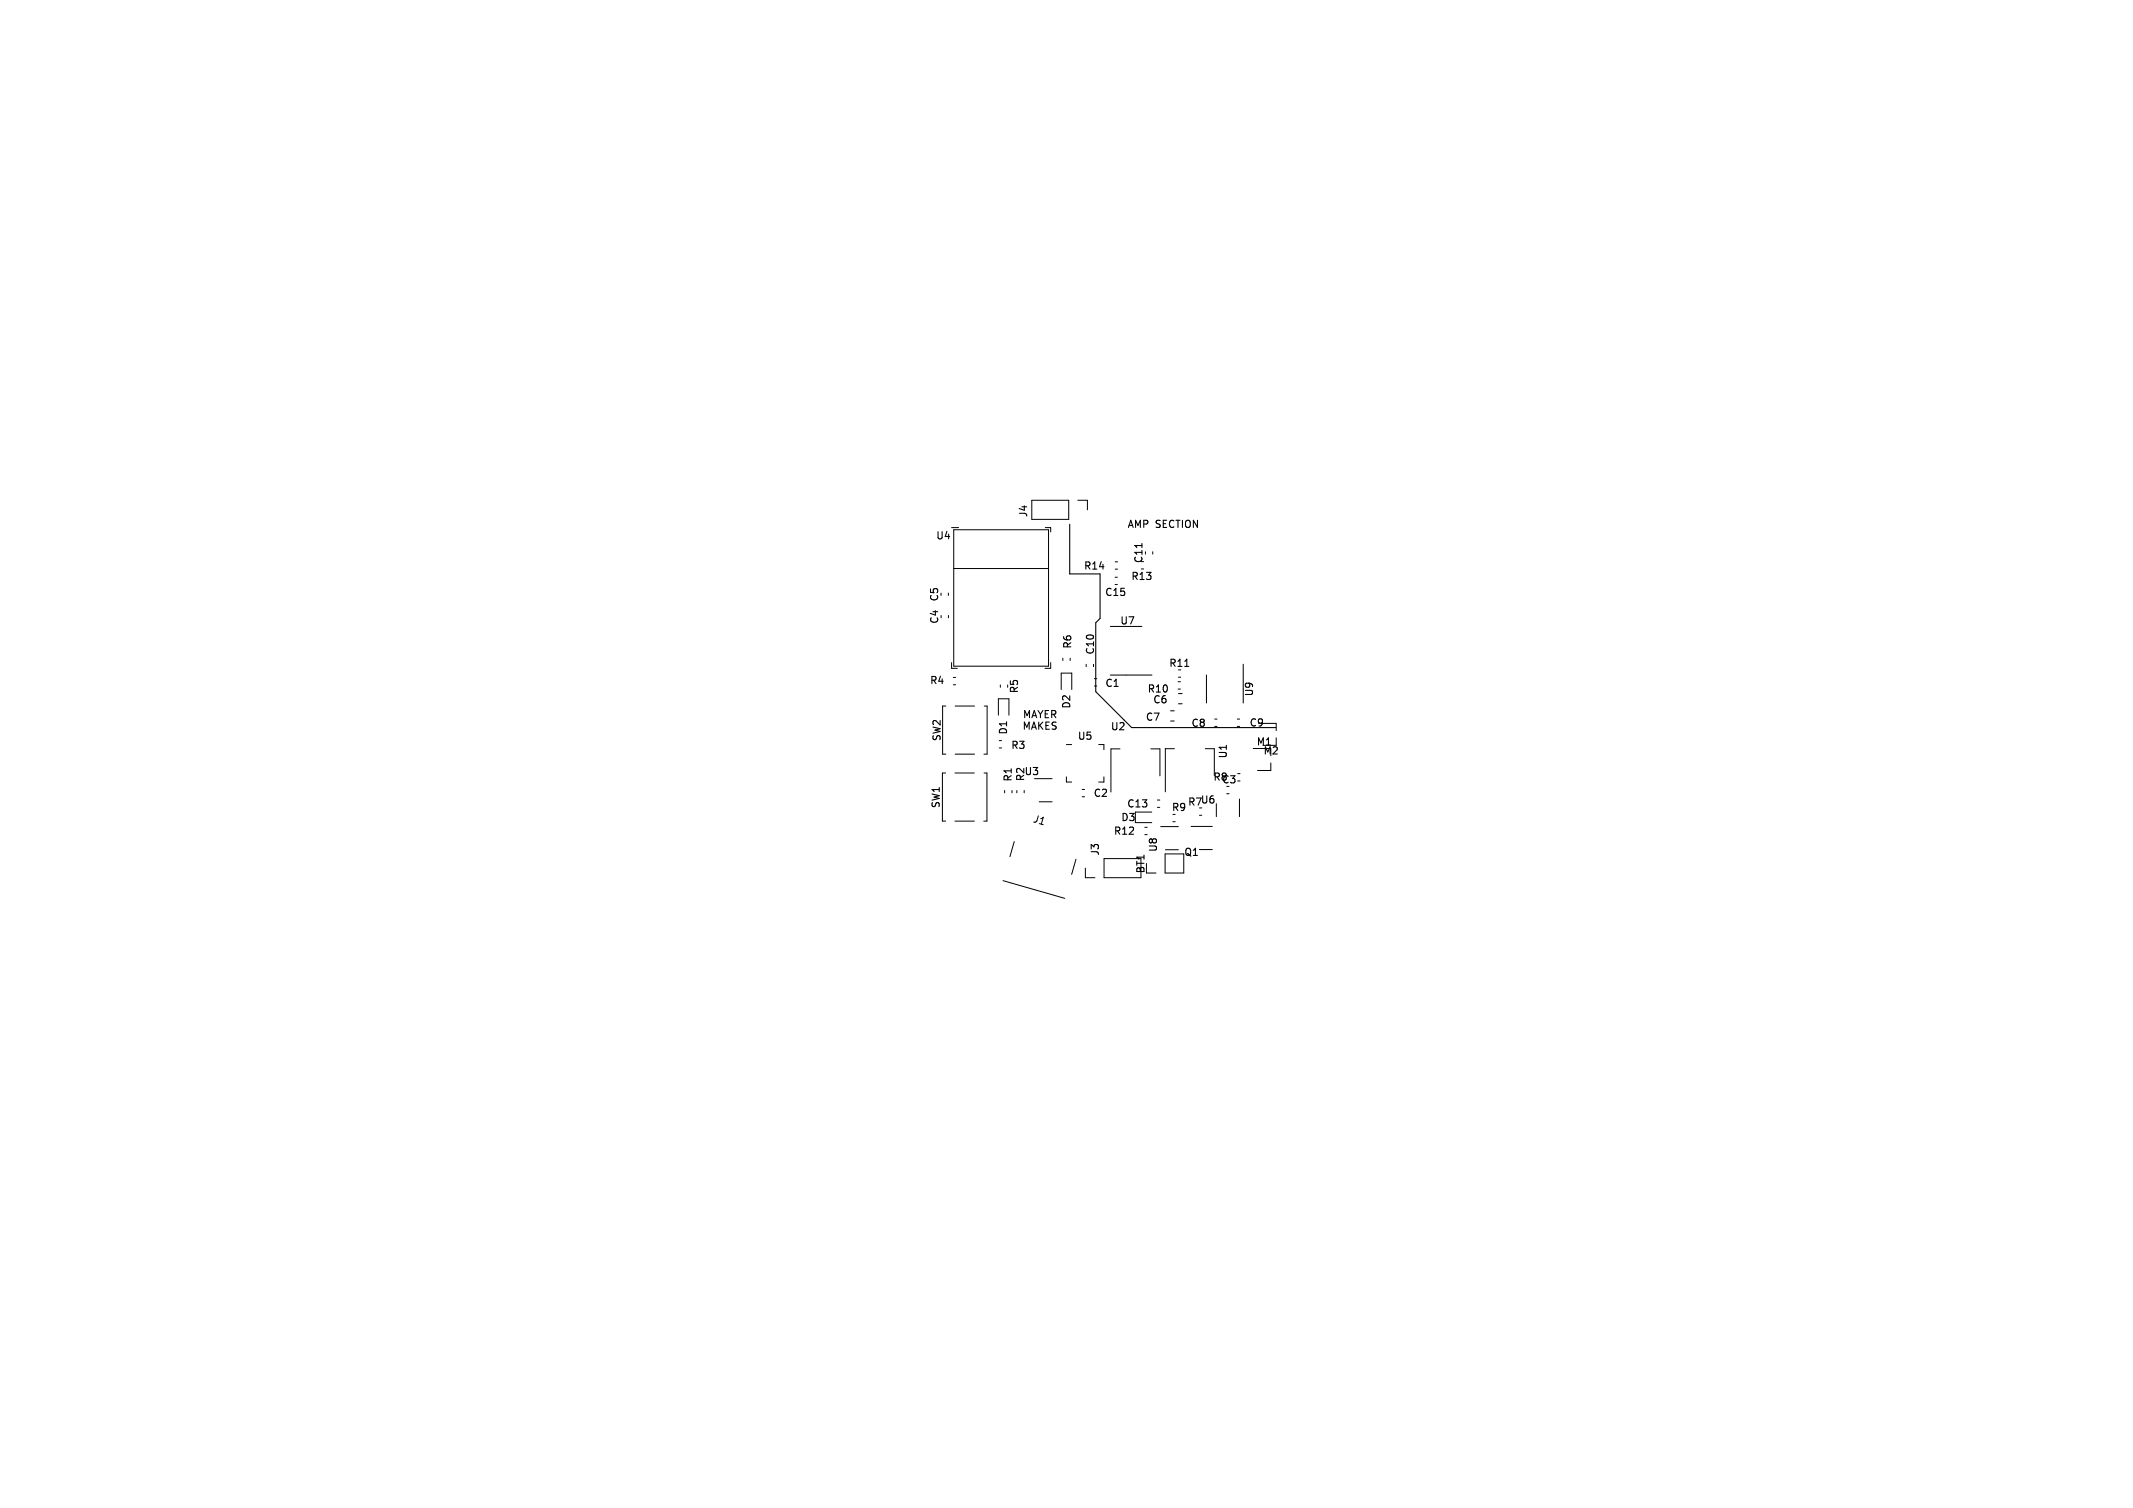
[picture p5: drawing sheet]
<svg xmlns="http://www.w3.org/2000/svg" width="297mm" height="210mm" viewBox="0 0 297 210" stroke-linecap="round" stroke-linejoin="round" font-family="sans-serif">
<defs><g id="words">
<g font-size="1.4">
<text x="130.2" y="75.3">U4</text>
<text x="143.2" y="72.1" transform="rotate(-90 143.2 72.1)">J4</text>
<text x="156.9" y="73.7">AMP</text>
<text x="160.9" y="73.7">SECTION</text>
<text x="130.8" y="83.9" transform="rotate(-90 130.8 83.9)">C5</text>
<text x="150.8" y="79.5">R14</text>
<text x="153.8" y="83.2">C15</text>
<text x="157.4" y="81">R13</text>
<text x="159.3" y="78.5" transform="rotate(-90 159.3 78.5)">C11</text>
<text x="130.8" y="87" transform="rotate(-90 130.8 87)">C4</text>
<text x="155.9" y="87.2">U7</text>
<text x="129.4" y="95.5">R4</text>
<text x="149.4" y="90.4" transform="rotate(-90 149.4 90.4)">R6</text>
<text x="152.5" y="91.3" transform="rotate(-90 152.5 91.3)">C10</text>
<text x="153.8" y="95.9">C1</text>
<text x="162.7" y="93.1">R11</text>
<text x="142" y="96.7" transform="rotate(-90 142 96.7)">R5</text>
<text x="142.3" y="101.8">MAKES</text>
<text x="142.3" y="100.2">MAYER</text>
<text x="149.2" y="98.8" transform="rotate(-90 149.2 98.8)">D2</text>
<text x="154.6" y="101.9">U2</text>
<text x="159.4" y="100.6">C7</text>
<text x="159.7" y="96.7">R10</text>
<text x="160.5" y="98.2">C6</text>
<text x="165.8" y="101.4">C8</text>
<text x="173.9" y="101.4">C9</text>
<text x="174.7" y="97.1" transform="rotate(-90 174.7 97.1)">U9</text>
<text x="131.2" y="103.3" transform="rotate(-90 131.2 103.3)">SW2</text>
<text x="140.4" y="102.4" transform="rotate(-90 140.4 102.4)">D1</text>
<text x="140.7" y="104.5">R3</text>
<text x="150" y="103.2">U5</text>
<text x="171" y="105.7" transform="rotate(-90 171 105.7)">U1</text>
<text x="174.9" y="104">M1</text>
<text x="175.8" y="105.3">M2</text>
<text x="131" y="112.6" transform="rotate(-90 131 112.6)">SW1</text>
<text x="141.1" y="109" transform="rotate(-90 141.1 109)">R1</text>
<text x="142.6" y="108.1">U3</text>
<text x="142.8" y="108.9" transform="rotate(-90 142.8 108.9)">R2</text>
<text x="152.2" y="111.2">C2</text>
<text x="156.8" y="112.7">C13</text>
<text x="163.1" y="113.2">R9</text>
<text x="165.3" y="112.4">R7U6</text>
<text x="168.8" y="108.9">R8</text>
<text x="170.1" y="109.3">C3</text>
<text x="143.9" y="114.5" transform="rotate(16 143.9 114.5)">J1</text>
<text x="153.2" y="119.3" transform="rotate(-90 153.2 119.3)">J3</text>
<text x="155" y="116.5">R12</text>
<text x="156" y="114.6">D3</text>
<text x="161.3" y="118.8" transform="rotate(-90 161.3 118.8)">U8</text>
<text x="164.8" y="119.4">Q1</text>
<text x="159.6" y="121.7" transform="rotate(-90 159.6 121.7)">BT1</text>
</g>
</g></defs>
<path d="M148.9 73v6.9h4.3v6.2l-.6 .6v9.6l5 5h20M159 75.7v.6M165 92.8h.5" fill="none" stroke="#000" stroke-width=".15"/>
<g fill="none" stroke="#000" stroke-width=".14">
<path d="M132.5 73.5h1M132.8 73.8h13.2v19h-13.2zM132.8 79.2h13.2M143.7 69.7h5.1v2.6h-5.1zM145.5 73.5h.8v.6M150.1 69.7h1.3v1.3M155.3 78.2h.3M155.3 79.3h.3M158.9 79.2h.3M160.5 76.8v.4M131.7 98.3h-.5v6.7h.5M132 82.6v.3"/>
<path d="M132.1 85.7v.3M132.5 92.3v.8h.8M132.7 94.3h.4M132.7 95.4h.4M133 98.3h2.7M137 98.3h.4v6.7h-.4M139 99.6v-2.3h1.5v2.3M139.3 95.4v.3M140.3 95.4v.3M146.3 92.3v.8h-.8M147.8 96v-2.3h1.4v2.3M148 91.7v.3"/>
<path d="M149 91.7v.3M151.2 92.5v.3M152.3 92.5v.3M152.4 94.5h.3M152.4 95.5h.3M154.6 87.2h4.4M154.6 94h5.8M155.3 80.4h.3M155.3 81.4h.3M163 99h.5M164 94.9h.4M164 96h.4"/>
<path d="M164.1 94.3h.3M164.1 96.6h.5M164.1 98h.5M168 94v3.9M173.1 92.5v5.4M131.7 107.7h-.5v6.7h.5M133 107.7h2.7M133 114.4h2.7M133 105h2.7M137 107.7h.4v6.7h-.4M139.1 103.1h.4M139.1 104.2h.4"/>
<path d="M139.9 110.1v.3M140.9 110.1v.3M141.2 117.2l-.6 2.1M141.6 110.1v.3M142.6 110.1v.3M144 108.4h2.5M144.7 111.7h1.8M148.5 108.2v.7h.7M148.5 103.7h.7M149.8 119.7l-.6 2.1M150.7 109.9h.3M150.7 111h.3"/>
<path d="M153 103.7h.7v.7M153.7 108.2v.7h-.7M153.7 119.6h5.2v2.6h-5.2zM155.9 104.3h-1.2v6M158.1 114.6h2.3M158.1 113.1h2.3M159.4 115.2h.3M159.4 116.2h.3M160.2 104.3h1.3v3.8M161.2 111.4h.3M161.2 112.4h.3M161.6 115.1h2.5"/>
<path d="M162.2 118.9h2.6v2.7h-2.6zM162.3 118.3h1.8M163 100.4h.5M163.3 114.4h.3M163.5 104.3h-1.2v6M165.9 115.1h2.9M167 118.3h1.8M167 113.5h.3M167.8 104.3h1.3v3.7M169.1 100.1h.4M169.1 101.2h.4M169.4 111.9v1.8"/>
<path d="M170.8 110.5h.3M172.3 100.1h.3M172.3 101.2h.3M172.3 107.7h.4M172.3 108.8h.4M172.6 111.3v2.4M174.5 104.2h2.4M175.2 100.7h2.5M176.9 106.3v1h-1.8M177.7 100.8v1M177.7 102.8v1M139.7 122.6l8.6 2.5"/>
<path d="M151.1 120.9v1.3h1.4M159.6 121.6h1.4"/>
</g>
<use href="#words"/>
</svg>
